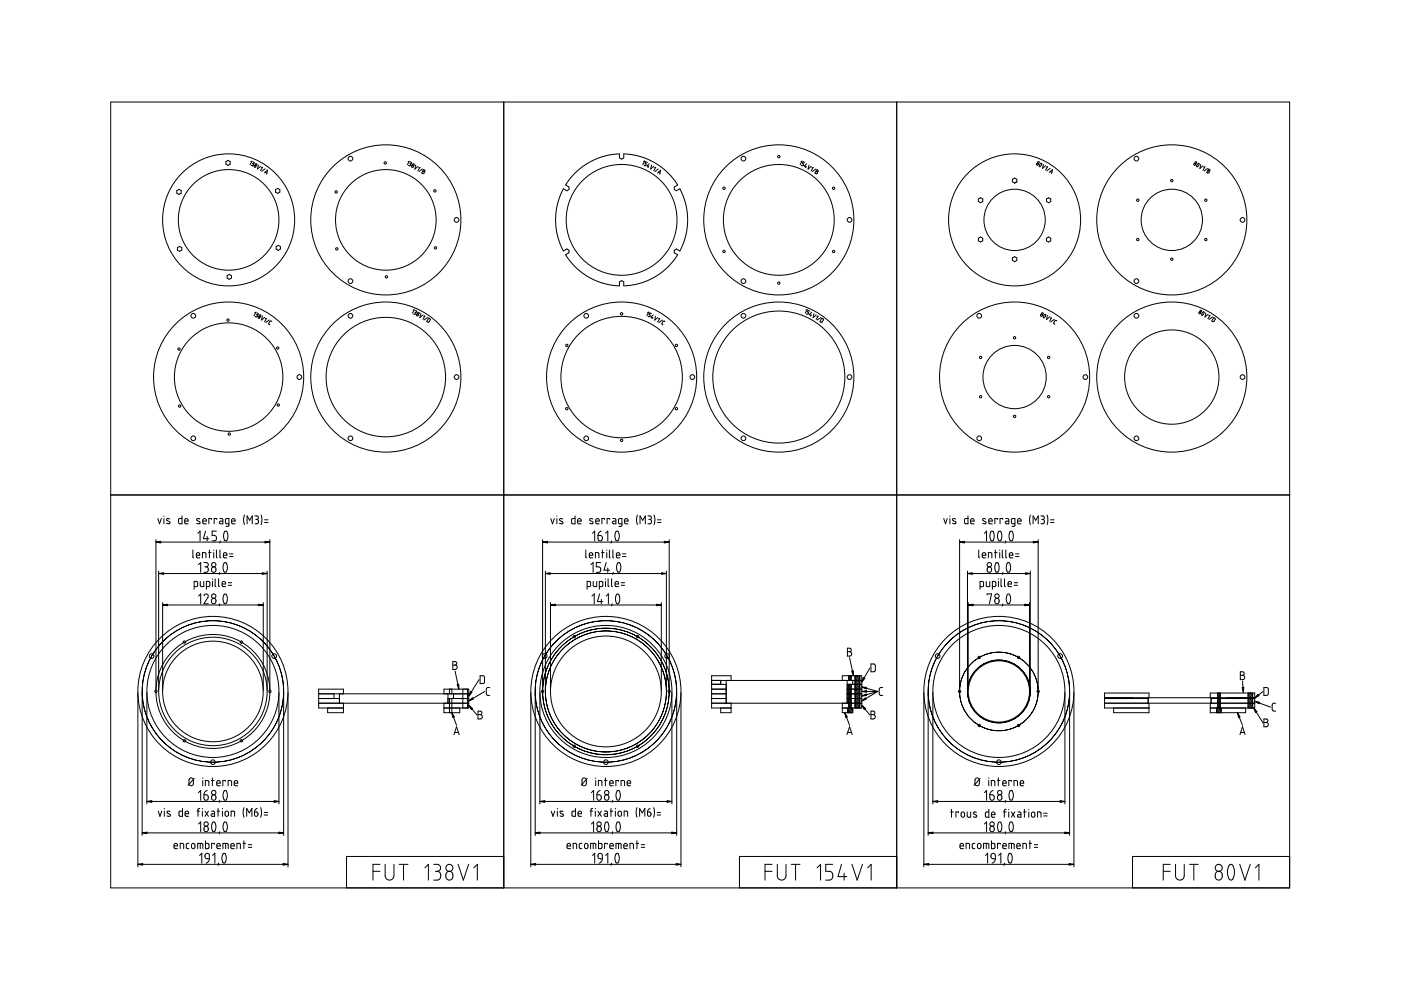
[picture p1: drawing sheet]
<svg xmlns="http://www.w3.org/2000/svg" width="297mm" height="210mm" viewBox="0 0 297 210" stroke-linecap="round" stroke-linejoin="round" font-family="sans-serif">
<g fill="none" stroke="#000" stroke-width=".21">
<path d="M23.5 21.6h249.9v166.7h-249.9zM47.9 34.3l.4-.3 .5 .3v.5l-.5 .3-.4-.3zM53.2 34.2h.2l-.4 .7M53.6 34.7h.1M53.6 34.7v.4l-.4-.1M53.7 34.3l.2 .3-.3 .1M54.8 35l-.2 .8 .7-.6M55.4 35.5h.3l-.5 .7M56 36.7l.7-.6-.2 .8M56.2 35.8l-.7 .5M56.2 36.5l.4 .2M86.5 34.3l.3-.1-.4 .7"/>
<path d="M86.9 34.7l.1 .1M87 34.8l.1 .1-.1 .2h-.4M87 34.3l.3 .3-.3 .2M88.1 35l-.1 .9 .6-.6M88.8 35.6l.2-.1-.4 .7M89.6 35.8l-.7 .6M89.6 36.3l.3 .1M89.8 36l.3 .2v.2h-.2a.23 .23 0 0 1 0 .3 .23 .23 0 0 1-.3 .1l-.2-.1zM106.8 21.6v166.7M122 36.6l2.2-1.7 2.7-1.4 2.4-.7 2-.2v.9l.5 .2 .4-.2v-.9h.5l2.7 .5 2.3 .8 2.1 1.3 2 1.6 1.9 2.4-.7 .4v.6l.4 .2 .7-.4 .7 1.4 .7 2.5 .3 3.2-.3 2.5-.8 2.5-.6 1.1-.7-.4-.4 .3v.5l.7 .4-.8 1.2-1.3 1.4-2.1 1.7-2.8 1.4-2.3 .7-2.2 .2v-.8l-.4-.3-.5 .3v.8h-.4l-3-.5-2.3-.9-2.1-1.3-1.8-1.6-1.8-2.3 .7-.4v-.5l-.4-.3-.8 .4-.6-1.4-.8-2.5-.2-3.1 .3-2.7 .8-2.3 .5-1.2 .8 .4 .4-.2v-.6l-.7-.4zM136.4 34.2l.3-.1-.4 .8M137.3 34.5l-.4-.2-.1 .3 .2 .2v.2l-.2 .1-.3-.1"/>
<path d="M137.5 35.2l-.1 .3M137.6 34.7l-.4 .5 .4 .2M138.1 35l-.1 .9 .6-.6M138.8 35.6l.2-.1-.4 .7M139.4 36.7l.7-.6-.2 .9M139.6 35.8l-.7 .6M139.6 36.5l.3 .2M169.8 34.2h.3l-.4 .7M170.6 34.5l-.3-.2-.2 .3 .2 .4-.1 .2-.3-.2M170.9 35.2l-.2 .3M171 34.7l-.5 .5 .4 .2M171.5 35l-.2 .9 .7-.6"/>
<path d="M172.1 35.6l.3-.1-.4 .7M173 35.8l-.8 .6M173 36.3l.2 .1M173.2 36l.3 .2-.1 .2h-.2a.23 .23 0 0 1 .1 .3 .23 .23 0 0 1-.3 .1l-.2-.1zM190.1 21.6v166.7M214.7 38l.4-.2 .5 .2v.5l-.5 .3-.4-.3zM220.5 34.8a.22 .22 0 0 1 .4-.1 .22 .22 0 0 1-.1 .4 .25 .25 0 0 1-.2 .3 .25 .25 0 0 1-.3-.2 .25 .25 0 0 1 .2-.3zM221.2 34.8l-.2 .9 .7-.6M221.8 35.4l.3-.1-.4 .8M222.5 36.5l.6-.5-.1 .8M222.7 35.7l-.8 .5M222.7 36.4l.3 .2"/>
<path d="M253.8 34.9a.25 .25 0 0 1 .3-.3 .25 .25 0 0 1 .2 .2 .25 .25 0 0 1-.2 .3 .25 .25 0 0 1-.2 .3 .25 .25 0 0 1-.3-.2 .25 .25 0 0 1 .2-.3zM254.6 34.9l-.2 .8 .7-.5M255.2 35.5l.3-.1-.4 .7M256 35.7l-.7 .5M256.1 36.2l.2 .1M256.3 35.8l.3 .3-.3 .2a.23 .23 0 0 1 .1 .3 .23 .23 0 0 1-.3 .1l-.2-.1zM37.5 40.4l.5-.2 .4 .2v.6l-.4 .2-.5-.2zM37.6 52.5l.5-.3 .4 .3v.5l-.4 .3-.5-.3zM48.2 58.4l.4-.2 .5 .2v.6l-.5 .2-.4-.2zM58.4 40.2l.5-.3 .4 .3v.5l-.4 .3-.5-.3zM58.5 52.3l.5-.3 .5 .3v.5l-.5 .3-.5-.3zM207.4 42.2l.5-.3 .5 .3v.5l-.5 .3-.5-.3z"/>
<path d="M207.4 50.5l.5-.3 .5 .3v.6l-.5 .2-.5-.2zM214.7 54.7l.4-.3 .5 .3v.5l-.5 .3-.4-.3zM221.9 50.5l.4-.3 .5 .3v.6l-.5 .2-.4-.2zM221.9 42.2l.4-.3 .5 .3v.5l-.5 .3-.4-.3zM54 66.3l.3-.1-.5 .7M54.4 66.7l.1 .1M54.5 66.8l.1 .2-.2 .2-.3-.1M54.5 66.4l.3 .3-.3 .1M55.6 67l-.1 .9 .6-.6M56.3 67.6l.2-.1-.4 .7M57.1 67.8l-.8 .6M57.6 68.2l-.4-.1-.2 .5 .2 .3"/>
<path d="M87.6 65.7h.2l-.4 .7M88 66.2h.1M88.1 66.2l.1 .2-.2 .2-.3-.1M88.1 65.8l.2 .3-.2 .1M89.2 66.5l-.2 .8 .7-.5M89.8 67.1l.3-.1-.4 .7M90.7 67.3l-.8 .5M90.9 67.4l.3 .4-.2 .4-.2 .1-.3-.1zM137.3 66.3l.2-.1-.4 .7M138.1 66.5l-.3-.2-.2 .4 .2 .3-.1 .2-.3-.1M138.4 67.2l-.2 .3M138.5 66.7l-.5 .5 .4 .2"/>
<path d="M139 67l-.2 .9 .7-.6M139.6 67.6l.3-.1-.5 .8M140.4 67.9l-.7 .5M141 68.2h-.4l-.3 .4 .3 .3M170.9 65.7h.2l-.4 .7M171.7 66l-.3-.2-.2 .3 .2 .2v.2h-.5M172 66.7l-.2 .3M172.1 66.2l-.5 .5 .4 .2M172.6 66.5l-.2 .9 .7-.6M173.2 67.1l.3-.1-.5 .7M174 67.3l-.7 .6M174.2 67.5l.4 .3-.3 .5h-.2l-.3-.1z"/>
<path d="M221.3 66.8h.1a.2 .2 0 0 1 .3-.1 .2 .2 0 0 1 0 .3l-.1 .1a.22 .22 0 0 1-.1 .3 .22 .22 0 0 1-.3-.3zM222.1 66.9l-.2 .9 .6-.6M222.7 67.5l.2-.1-.4 .7M223.5 67.7l-.7 .6M224.1 68.1l-.2-.2-.2 .1-.3 .5 .2 .3M255 66.3a.21 .21 0 0 1 .3-.1 .21 .21 0 0 1-.1 .3l-.1 .2a.21 .21 0 0 1-.3 .1 .21 .21 0 0 1 0-.3zM255.7 66.4l-.2 .8 .6-.6M256.3 66.9h.2l-.4 .7M257.1 67.2l-.8 .5M257.3 67.3l.4 .4-.5 .5-.3-.1zM23.5 104.9h249.9M33.1 114.9h24.1"/>
<path d="M33.1 114.4v31.9M33.5 109.9l.3 1.2 .4-1.2M34.8 109.4v.1M34.8 109.9v1.2M36 110h-.2a.28 .28 0 0 0-.4 0 .28 .28 0 0 0 0 .4l.5 .2a.33 .33 0 0 1 0 .5 .33 .33 0 0 1-.5-.1h-.1M38.6 109.4v1.7l-.6-.1-.1-1 .7-.1M39.2 110.5h.7l-.1-.5-.3-.1-.3 .2v.7l.1 .2 .6 .1M40.9 116.6v1.6l.2 .1M41.6 117.7h.8l-.1-.4a.37 .37 0 0 0-.4-.1 .37 .37 0 0 0-.3 .3l.1 .7 .7 .1M42 113.1l.4-.5v2.1M42.1 119.7l.4-.4v2M42.3 110h-.1a.29 .29 0 0 0-.4 0 .29 .29 0 0 0 0 .4l.5 .2a.31 .31 0 0 1 0 .5 .31 .31 0 0 1-.5-.1h-.1"/>
<path d="M42.9 118.3v-1.1h.7l.1 1.1M43 110.5h.7l-.1-.5a.36 .36 0 0 0-.4 0 .36 .36 0 0 0-.2 .3l.1 .7 .6 .1M43.2 119.3h.7l.3 .3-.1 .4-.4 .2M43.6 112.6l-.5 1.6h1.2M43.9 113.7v1M44.2 117.2h.6M44.4 116.6v1.7M44.8 110.1v-.2h-.5v1.2M45.3 116.6v.1M45.3 117.2v1.1M45.9 116.6v1.5l.2 .2M45.9 112.6h-.9v.9h.6l.3 .4-.1 .6-.3 .2h-.5"/>
<path d="M46 110.1v-.2h-.6v1.2M46.6 109.9h.4l.2 .2v1h-.4a.29 .29 0 0 1-.3-.3 .29 .29 0 0 1 .3-.3h.4M46.6 116.6v1.5l.2 .2M46.7 114.7l-.1 .4M47.4 117.7h.7l-.1-.5-.5 .1-.1 .8 .2 .2h.5M47.5 119.4a.56 .56 0 0 1 .6 .1 .56 .56 0 0 1 .1 .6l-.1 .9a.38 .38 0 0 1-.5 .3 .38 .38 0 0 1-.3-.5v-.7zM47.6 112.7a.52 .52 0 0 1 .6 .1 .52 .52 0 0 1 .1 .6l-.1 1a.4 .4 0 0 1-.6 .2 .4 .4 0 0 1-.1-.5l-.1-.8zM48.5 111.1l-.6-.1-.1-.8 .1-.2 .6-.1v1.5l-.1 .2h-.5M48.7 118h.7M48.7 117.4h.7M49.1 110.5h.7l-.1-.5-.3-.1-.2 .2-.1 .7 .2 .2 .5 .1M51.8 109.2l-.2 .8 .2 1.2"/>
<path d="M52.4 111.1v-1.7l.5 .9 .6-.9v1.7M54.1 109.4h.5l.2 .2-.1 .4-.3 .1M54.2 110.1h.2M54.4 110.1l.3 .2 .1 .5-.3 .2-.4 .1M55.4 109.2l.1 .9-.1 1.1M56.1 110.8h.7M56.1 110.2h.7M57.2 114.4v31.9M115 114.9h26.9M115 114.4v31.9M116.8 109.9l.3 1.2 .4-1.2M118.1 109.4v.1"/>
<path d="M118.1 109.9v1.2M119.3 110h-.2a.26 .26 0 0 0-.4 0 .26 .26 0 0 0 .1 .4l.4 .2a.31 .31 0 0 1 0 .5 .31 .31 0 0 1-.5-.1h-.1M121.9 109.4v1.7l-.6-.1-.1-.2v-.8l.7-.1M122.5 110.5h.7l-.1-.5-.3-.1-.3 .2v.7l.1 .2 .6 .1M124.2 116.6v1.5l.2 .2M124.9 117.7h.8l-.1-.4-.3-.1-.3 .1-.1 .8 .3 .2h.5M125.3 119.7l.5-.4v2M125.6 113.1l.5-.5v2.1M125.7 110h-.2a.28 .28 0 0 0-.4 0 .28 .28 0 0 0 0 .4l.5 .2a.31 .31 0 0 1 0 .5 .31 .31 0 0 1-.5-.1h-.1M126.2 118.3v-1.1l.7 .1 .1 1M126.3 110.5h.7l-.1-.5h-.5l-.1 .8 .2 .2 .5 .1M126.8 113.5l.8 .1 .1 .6-.1 .4-.5 .1-.2-.2z"/>
<path d="M127.4 119.3h-1v.9h.6l.4 .4-.1 .5-.2 .2h-.7M127.5 112.6l-.6 .4-.1 .5M127.5 117.2h.6M127.7 116.6v1.7M128.2 110.1v-.2h-.6v1.2M128.4 113.1l.5-.5v2.1M128.5 119.3l-.4 1.6h1.1M128.7 116.6v.1M128.7 117.2v1.1M129.2 116.6v1.5l.2 .2M129.3 110.1v-.2h-.6v1.2M129.7 114.7l-.1 .4"/>
<path d="M129.9 109.9h.4l.3 .3v.9h-.5a.29 .29 0 0 1-.3-.3 .29 .29 0 0 1 .3-.3h.5M129.9 116.6v1.5l.2 .2M130.6 112.7a.53 .53 0 0 1 .6 .1 .53 .53 0 0 1 .1 .6l-.2 1a.4 .4 0 0 1-.5 .2 .4 .4 0 0 1-.2-.5v-.8zM130.7 117.7h.7l-.1-.4-.3-.1-.3 .1v.7l.2 .3h.5M131 119.4a.61 .61 0 0 1 .6 .8l-.1 .8a.39 .39 0 0 1-.5 .3 .39 .39 0 0 1-.2-.5l-.1-.7zM131.9 111.1l-.7-.1v-1l.7-.1v1.5l-.2 .2h-.5M132 118h.7M132 117.4h.7M132.4 110.5h.8l-.2-.5a.36 .36 0 0 0-.4 0 .36 .36 0 0 0-.2 .3l.1 .7 .7 .1M135.1 109.2l-.1 .9 .1 1.1M135.7 111.1v-1.7l.6 .9 .5-.9v1.7M137.4 109.4h.5l.2 .2v.3l-.3 .2"/>
<path d="M137.6 110.1h.2M137.8 110.1l.3 .3v.5l-.3 .2h-.4M138.7 109.2l.2 .8-.2 1.2M139.4 110.8h.7M139.4 110.2h.7M141.9 114.4v31.9M200.1 109.9l.4 1.2 .3-1.2M201.4 109.4v.1M201.4 109.9v1.2M202.6 110h-.1a.29 .29 0 0 0-.4 0 .29 .29 0 0 0 0 .4l.5 .2a.31 .31 0 0 1-.1 .5 .31 .31 0 0 1-.4-.1h-.1M203.5 114.9h16.6M203.5 114.4v31.9"/>
<path d="M205.2 109.4v1.7l-.6-.1v-1l.6-.1M205.8 110.5h.7l-.1-.5a.37 .37 0 0 0-.6 .3l.1 .7 .6 .1M207.5 116.6v1.5l.2 .2M208.3 117.7h.7l-.1-.4a.37 .37 0 0 0-.4-.1 .37 .37 0 0 0-.2 .3v.7l.7 .1M208.7 113.1l.5-.5v2.1M209 110h-.2a.27 .27 0 0 0-.4 0 .27 .27 0 0 0 .1 .4l.4 .2a.31 .31 0 0 1 0 .5 .31 .31 0 0 1-.5-.1h-.1M209.5 118.3v-1.1h.7l.1 1.1M209.6 110.5h.8l-.2-.5-.2-.1-.3 .2-.1 .7 .2 .2 .6 .1M210.1 112.7a.57 .57 0 0 1 .7 .7l-.1 1a.39 .39 0 0 1-.6 .2 .39 .39 0 0 1-.2-.5v-.8zM210.9 117.2h.5M211 116.6v1.7M211.1 119.4a.58 .58 0 0 1 .6 .2 .58 .58 0 0 1 .1 .6l-.1 .8a.37 .37 0 0 1-.5 .3 .37 .37 0 0 1-.2-.5l-.1-.8z"/>
<path d="M211.5 110.1v-.2h-.6v1.2M211.7 112.7a.56 .56 0 0 1 .6 .2 .56 .56 0 0 1 .1 .6l-.1 .9a.4 .4 0 0 1-.6 .2 .4 .4 0 0 1-.2-.5v-.8zM212 116.6v.1M212 117.2v1.1M212.5 116.6v1.5l.2 .2M212.6 110.1v-.2h-.6v1.2M213.2 109.9h.5l.2 .3v.9h-.5a.29 .29 0 0 1-.3-.3 .29 .29 0 0 1 .3-.3h.5M213.2 114.7l-.1 .4M213.3 116.6v1.5l.1 .2M213.6 119.4a.53 .53 0 0 1 .5 .1 .53 .53 0 0 1 .1 .6l-.1 .9a.38 .38 0 0 1-.5 .3 .38 .38 0 0 1-.2-.5l-.1-.6zM214 117.7h.7v-.4a.38 .38 0 0 0-.5-.1 .38 .38 0 0 0-.2 .3l.1 .7 .6 .1M214.2 112.7a.58 .58 0 0 1 .6 .8l-.1 .9a.37 .37 0 0 1-.5 .2 .37 .37 0 0 1-.2-.4l-.1-.8z"/>
<path d="M215.2 111.1l-.6-.1-.2-.2v-.6l.3-.3h.5v1.5l-.2 .2h-.5M215.3 118h.7M215.3 117.4h.7M215.7 110.5h.8l-.2-.5h-.4l-.2 .8 .2 .2 .6 .1M218.5 109.2l-.2 .7 .2 1.3M219 111.1v-1.7l.6 .9 .5-.9v1.7M220.1 114.4v31.9M220.7 109.4h.5l.2 .2v.3l-.3 .2M220.9 110.1h.2M221.1 110.1l.3 .2v.5l-.2 .2-.5 .1M222 109.2l.2 .7-.2 1.3M222.7 110.8h.8"/>
<path d="M222.7 110.2h.8M33.6 121.6h23M33.6 121.1v25.2M34.5 128.3h21.3M34.5 127.8v18.5M41.2 124.4l.7-.2-.1-.9h-.6v1.6M42.1 126.4l.4-.5v2.1M42.5 123.3v.9l.1 .2h.6v-1.1M43.2 126.3l.4-.4 .5 .2 .1 .4-1 1.5h1M43.5 120.2h.2M43.7 120.2l.4 .3v.6l-.2 .2h-.7M43.8 124.4h.5l.2-.2v-.7l-.2-.2h-.5v1.6"/>
<path d="M45 127l.4-.1 .3 .2 .1 .5-.2 .3-.3 .1-.4-.2zM45 120.3l.4-.1 .3 .2 .1 .5-.2 .4h-.4l-.3-.2v-.5zM45 122.7v.1M45 123.3v1.1M45.6 122.7v1.6l.2 .1M46.4 122.7v1.6l.1 .1M46.6 121.3l-.1 .5M46.6 128l-.1 .5M47.1 123.8h.7v-.4l-.4-.1-.2 .1-.1 .8 .2 .2h.5M47.5 126a.59 .59 0 0 1 .7 .8l-.1 .9a.38 .38 0 0 1-.5 .3 .38 .38 0 0 1-.3-.6v-.6zM48.4 124.1h.7M48.4 123.5h.7"/>
<path d="M55.8 127.8v18.5M56.6 121.1v25.2M115.6 121.6h25.7M115.6 121.1v25.2M116.7 128.3h23.5M116.7 127.8v18.5M124.5 124.4l.7-.2-.1-.9h-.6v1.6M125.5 126.4l.5-.5v2.1M125.8 123.3v.8l.2 .3h.5v-1.1M127.1 124.4l.7-.2v-.7l-.1-.2h-.6v1.6M127.1 125.9l-.4 1.7h1.1M127.5 127.1v.9"/>
<path d="M128.4 122.7v.1M128.4 123.3v1.1M128.5 126.4l.5-.5v2.1M128.9 120.4v.9M128.9 122.7v1.5l.2 .2M129.7 122.7v1.5l.2 .2M129.8 128l-.1 .5M130 121.3l-.1 .5M130.4 123.8h.7l-.1-.4-.3-.1-.2 .1-.1 .7 .2 .3h.5M130.7 126a.59 .59 0 0 1 .7 .8l-.1 .9a.39 .39 0 0 1-.5 .3 .39 .39 0 0 1-.3-.6v-.7zM131.7 124.1h.7M131.7 123.5h.7"/>
<path d="M140.2 127.8v18.5M141.3 121.1v25.2M179.7 137.4l.6 .1a.36 .36 0 0 1 .2 .4 .36 .36 0 0 1-.4 .3l.5 .3-.1 .4-.3 .2h-.5zM179.7 138.2h.4M180.1 139.4l.9 3.9M205.1 121.6h13.3M205.1 121.1v25.2M205.3 128.3h13M205.3 127.8v18.5M207.8 124.4l.7-.2v-.7l-.1-.2h-.6v1.6M209.1 123.3v.9l.2 .2h.5v-1.1M209.3 126.2v-.3h.9l-.4 2.1"/>
<path d="M209.4 120.4l.3-.2 .4 .1 .1 .6-.2 .4h-.3l-.3-.2zM210.4 124.4l.7-.2-.1-.9h-.6v1.6M211 127l.3-.1 .4 .1 .1 .7-.1 .2-.4 .1-.3-.1-.1-.3zM211.7 122.7v.1M211.7 123.3v1.1M212.2 122.7v1.5l.2 .2M212.6 121.3l-.1 .5M212.6 128l-.1 .5M213 122.7v1.5l.2 .2M213.6 126a.58 .58 0 0 1 .7 .8l-.2 .9a.38 .38 0 0 1-.4 .3 .38 .38 0 0 1-.3-.5l-.1-.6zM213.7 123.8h.8l-.2-.5a.37 .37 0 0 0-.6 .3l.1 .7 .7 .1M215 124.1h.8"/>
<path d="M215 123.5h.8M218.3 127.8v18.5M218.4 121.1v25.2M29.2 146.9v36.9M30.1 146.9v30.2M31.1 146.9v23.6M59.1 146.9v23.6M60.1 146.9v30.2M61.1 146.9v36.9M67.6 149.1h31.8M67.6 148.1h4.4M67.6 147.1h31.8"/>
<path d="M70.8 147.1v1M72 147.1v2M72.8 147.1v-1h-5.2v4h5.2M72.8 149.1v2h-3.3v-1M94.1 147.1v-1h5.3v4h-5.3M94.1 149.1v2h3.4v-1M95 148.1h4.4M95 147.1v2M95.3 146.1v1M95.3 148.1v3M95.8 148.1v3l1 2.7M95.8 146.1v1"/>
<path d="M96 140.3h.6l.2 .2v.3l-.3 .2 .4 .4-.2 .5h-.7zM96 141h.5M96.1 147.1v1M96.2 155.8l.6-1.7 .6 1.7M96.4 155.3h.8M96.5 142.3l.8 3.8M98.1 146.1v4M99.1 146.1v4M99.4 149.5l1.7 2.1M101.3 150.8h.6a.37 .37 0 0 1 .3 .4 .37 .37 0 0 1-.4 .3l.3 .1 .1 .5-.2 .3h-.7zM101.3 151.5h.5M101.6 144.1l-2.2 3.5"/>
<path d="M101.8 143.3h.7l.2 .3v1l-.2 .3h-.7zM102.8 146.6l-3.4 2M103.8 145.8h-.4l-.3 .3v1.2l.7 .1M112.5 146.9v36.9M113.5 146.9v30.2M114.5 146.9v23.6M142.5 146.9v23.6M143.5 146.9v30.2M144.4 146.9v36.9M150.9 149.1h31.8M150.9 148.1h3.1M150.9 144.3h31.8"/>
<path d="M150.9 145.1h3.1M150.9 146.1h3.1M150.9 147.1h3.1M152.8 144.3v.8M154 144.3v4.8M155 144.3v-1h-4.1v6.8h4.1M155 149.1v2h-2.2v-1M178.6 144.3v-1h4.1v6.8h-4.1M178.6 149.1v2h2.2v-1M179.1 151.1l1 2.7M179.6 155.8l.5-1.7 .6 1.7M179.6 148.1h3.1"/>
<path d="M179.6 144.3v4.8M179.6 145.1h3.1M179.6 146.1h3.1M179.6 147.1h3.1M179.7 155.3h.8M179.7 150.2l.9 .9M179.7 150.6l.6 .5M179.7 150.9l.3 .2M179.7 150.1v1M180 145.8l.4 .5M180 146.1l.4 .5M180 147.1l.4 .5"/>
<path d="M180 147.4l.4 .5M180 144.1l.1 .2M180 143.4l.4 .5M180 149.8l.8 .8M180 145.4l.4 .5M180 146.4l.4 .5M180 146.8l.4 .5M180 147.8l.4 .5M180 148.1l.4 .5M180 148.4l.4 .5M180 148.8l.4 .5M180 149.1l.4 .5"/>
<path d="M180 149.4l.4 .5M180 143.3v1M180.1 143.3l.3 .3M180.3 145.1l.1 .2M180.4 143.3h.1M180.4 143.3v1l-.4-.5M180.4 145.6l-.4-.5v5l.8 .8M180.4 145.1v5M180.6 150.1l.2 .2M180.8 144.3v.8M181.3 146.1l1 1M181.3 146.4l1 1"/>
<path d="M181.3 146.8l1 1M181.3 147.1l1 1M181.3 147.4l1 1M181.3 147.8l1 1M181.3 148.1l1 1M181.3 148.4l1 1M181.3 148.8l1 1M181.3 149.4l.6 .7M181.3 149.8l.3 .3M181.3 145.8l1 1M181.3 145.4l1 1M181.3 145.1l1 1"/>
<path d="M181.3 144.8l1 1M181.3 144.4l1 1M181.3 144.1l1 1M181.3 143.8l1 1M181.3 143.4l1 1M181.3 143.3v6.8M181.5 143.3l.8 .8M181.8 143.3l.5 .5M182.1 143.3l.2 .1M182.3 143.3v6.8l-1-1M182.7 149.5l1.7 2.1M182.7 146.6h3.4"/>
<path d="M182.7 145.6l3.4 1M184.4 141.6l-1.7 3M184.7 150.8h.6l.2 .2-.1 .3-.3 .2 .3 .1 .2 .3-.3 .5h-.6zM184.7 140.8h.6l.3 .2v1.1l-.2 .3h-.7zM184.7 151.5h.4M186.1 146.6l-3.4 2M186.1 146.6l-3.4 1M187.2 145.8h-.5l-.3 .3 .1 1.2 .7 .1M195.9 146.9v36.9M196.8 146.9v30.2M197.8 146.9v23.6M225.8 146.9v23.6"/>
<path d="M226.8 146.9v30.2M227.7 146.9v36.9M234.2 149.1h31.8M234.2 148.1h9.2M234.2 147.9h31.8M240.1 147.9v.2M243.4 147.9v1.2M243.6 147.9v-1h-9.4v3.2h9.4M243.6 149.1v2h-7.5v-1M256.6 147.9v-1h9.4v3.2h-9.4M256.6 149.1v2h7.5v-1M256.8 148.1h9.2"/>
<path d="M256.8 147.9v1.2M258 150.5l.6 .6M258 150.8l.3 .3M258.2 149.7l.7 .7M258.2 150l.7 .7M258.2 147l.5 .5M258.2 147.4l.5 .4M258.2 147.7l.2 .2M258.2 148.4l.5 .4M258.2 148.7l.5 .5M258.2 149l.5 .5M258.2 149.4l.5 .5"/>
<path d="M258.2 146.9v1M258.2 148.1v2M258.3 148.1l.4 .4M258.4 146.9l.3 .3M258.6 148.1l.1 .1M258.7 146.9v1M258.7 148.1v2M258.9 151.1l-.9-1v1M258.9 150.1v1M260.1 147.9v.2M262.4 151.1l1 2.7M262.9 155.8l.5-1.7 .6 1.7"/>
<path d="M263 142.4l.5 .1 .3 .2-.1 .3-.3 .2 .3 .1 .2 .3-.3 .5h-.6zM263 143.2h.4M263 155.3h.8M263.4 144.4l.2 2.4M264.6 147.1l1 1M264.6 147.4l1 1M264.6 147.8l1 1M264.6 148.1l1 1M264.6 148.4l1 1M264.6 148.8l1 1M264.6 149.4l.7 .7M264.6 149.8l.3 .3"/>
<path d="M264.6 146.9v3.2M264.8 146.9l.8 .9M265.1 146.9l.5 .5M265.4 146.9l.2 .2M265.6 146.9v3.2l-1-1M265.8 150.1l2 3.2M266 148.7l3.4 1.2M267.8 146.6l-1.8 1.4M268 152.4h.5l.3 .2-.1 .4-.3 .2 .4 .1 .1 .4-.3 .4h-.6zM268 145.8h.7l.2 .2v1.2l-.3 .2h-.6zM268 153.2h.4M270.5 149.1h-.5l-.3 .3 .1 1.2 .7 .2"/>
<path d="M30.1 176.6h30M31.1 169.9h28M33.5 172l.4 1.1 .4-1.1M34.8 171.4v.1M34.8 172v1.1M36 172.1l-.1-.1a.26 .26 0 0 0-.4 0 .26 .26 0 0 0 0 .4l.5 .2a.32 .32 0 0 1 0 .5 .32 .32 0 0 1-.5-.1h-.1M36.9 179.4h.7l-.1-.5-.3-.1-.2 .2-.1 .7 .2 .2h.5M38.2 179.9v-1.1l.7 .1v1M38.7 171.4v1.7l-.6-.1-.1-.1v-.8l.7-.1M39.2 172.5h.8l-.2-.5-.5 .1-.1 .8 .3 .2h.5M40 178.8h-.3l-.2 .2v.8l.5 .1M40.3 165h.4l.3 .2v1l-.3 .4h-.4l-.2-.3v-1z"/>
<path d="M40.7 179l.3-.2 .3 .2v.7l-.1 .2h-.3l-.2-.1zM41.2 165l-1.3 1.5M41.8 172h.5M41.9 179.9v-1.1l1.1 .1v1M42.1 174.7l.4-.4v2M42.1 168.1l.4-.5v2.1M42.3 171.4l-.3 .2v1.5M42.5 178.8v1.1M42.9 171.4v.1M42.9 172v1.1M43 164.9v.1M43 165.5v1.1"/>
<path d="M43.2 168.5h.6l.3 .2 .1 .6-.2 .3-.4 .1-.3-.2zM43.3 175.4l.4-.2 .4 .2 .1 .6-.2 .2-.4 .1-.3-.1zM43.5 172l.7 1.1M43.5 166.6v-1.1l.7 .1 .1 1M43.6 178.3v1.6h.6l.1-.9-.2-.2h-.5M43.9 167.6l-.5 .3-.2 .6M44.2 172l-.7 1.1M44.8 172h.5l.2 .2v.9h-.5a.28 .28 0 0 1-.3-.3 .28 .28 0 0 1 .3-.3h.5M44.8 165.5h.6M45 168.7l.3-.2 .4 .2 .1 .6-.2 .3-.4 .1-.3-.2zM45 164.9v1.7M45.1 174.4a.56 .56 0 0 1 .6 .1 .56 .56 0 0 1 .1 .6l-.2 .9a.38 .38 0 0 1-.5 .3 .38 .38 0 0 1-.2-.5v-.7z"/>
<path d="M45.4 179v-.2h-.5v1.1M46 166.1h.7l-.1-.5-.3-.1-.3 .2v.7l.2 .2h.5M46 179.4h.7l-.2-.5a.36 .36 0 0 0-.3 0 .36 .36 0 0 0-.2 .3l.1 .7h.6M46 172h.6M46.2 171.4v1.7M46.6 176.3l-.1 .5M46.6 169.7l-.1 .4M47.2 171.4v.1M47.2 172v1.1M47.3 179.9v-1.1l1 .1 .1 1M47.5 174.4a.56 .56 0 0 1 .6 .1 .56 .56 0 0 1 .1 .6l-.1 .9a.38 .38 0 0 1-.5 .3 .38 .38 0 0 1-.3-.5v-.7zM47.5 167.7a.56 .56 0 0 1 .6 .2 .56 .56 0 0 1 .1 .5l-.2 1a.4 .4 0 0 1-.5 .2 .4 .4 0 0 1-.2-.5v-.7z"/>
<path d="M47.8 172.1l.4-.1 .2 .2 .1 .6-.2 .2h-.5zM47.8 165.7v-.2h-.6v1.1M47.8 178.8v1.1M48.4 166.6v-1.1l.6 .1 .1 1M48.9 179.4h.8l-.2-.5a.36 .36 0 0 0-.4 0 .36 .36 0 0 0-.2 .3l.1 .7h.7M49 173.1v-1.1l.7 .1v1M49.7 166.1h.7l-.1-.5-.3-.1-.3 .2v.7l.2 .2h.5M50.2 179.9v-1.1l.7 .1 .1 1M51.5 178.8h.6M51.7 178.3v1.6M51.7 171.2l-.1 .7 .1 1.4M52.3 173.1v-1.7l.6 .9 .5-.9v1.7"/>
<path d="M52.6 179.7h.8M52.6 179.1h.8M54 172.1l.7 .2v.5l-.2 .2h-.5zM54.5 171.4l-.4 .3-.1 .4M55.3 171.2l.1 .8-.1 1.3M56 172.8h.7M56 172.3h.7M113.5 176.6h30M114.5 169.9h28M116.9 172l.3 1.1 .4-1.1M118.2 171.4v.1M118.2 172v1.1"/>
<path d="M119.4 172.1l-.2-.1a.27 .27 0 0 0-.4 0 .27 .27 0 0 0 .1 .4l.4 .2a.34 .34 0 0 1-.1 .5 .34 .34 0 0 1-.4-.1h-.1M120.2 179.4h.8l-.1-.5-.4-.1-.2 .2-.1 .7 .2 .2h.6M121.5 179.9v-1.1l.7 .1 .1 1M122 171.4v1.7l-.6-.1-.1-.9 .7-.1M122.6 172.5h.7l-.2-.5-.4 .1-.1 .7 .2 .3h.5M123.4 178.8h-.4l-.2 .3 .1 .8h.5M123.5 165.1l.4-.2 .4 .4v.9l-.3 .4-.4-.1-.2-.2zM124 179l.3-.2 .3 .2 .1 .7a.37 .37 0 0 1-.5 .2 .37 .37 0 0 1-.3-.3zM124.5 165l-1.3 1.5M125.1 172h.6M125.2 179.9v-1.1l1.1 .1v1M125.4 174.7l.5-.4v2"/>
<path d="M125.4 168.1l.5-.5v2.1M125.7 171.4l-.4 .3v1.4M125.8 178.8v1.1M126.2 171.4v.1M126.2 172v1.1M126.3 164.9v.1M126.3 165.5v1.1M126.6 168.5l.7 .1 .2 .6-.2 .4-.4 .1-.2-.2zM126.6 175.4l.4-.2 .3 .1 .2 .6-.2 .4h-.4l-.2-.1zM126.8 172l.7 1.1M126.9 166.6v-1.1l.6 .1 .1 1M126.9 178.3v1.6h.5l.2-.2v-.7l-.2-.2h-.5"/>
<path d="M127.3 167.6l-.6 .4-.1 .5M127.5 172l-.7 1.1M128.2 172h.4l.2 .2v.9h-.4a.28 .28 0 0 1-.3-.3 .28 .28 0 0 1 .3-.3h.4M128.2 165.5h.5M128.3 168.7l.4-.2 .3 .2 .1 .6-.2 .3-.4 .1-.2-.2-.1-.3zM128.4 164.9v1.7M128.4 174.4a.54 .54 0 0 1 .6 .1 .54 .54 0 0 1 .1 .6l-.2 .9a.38 .38 0 0 1-.4 .3 .38 .38 0 0 1-.3-.5v-.8zM128.7 179v-.2h-.5v1.1M129.3 166.1h.7l-.1-.5a.37 .37 0 0 0-.4-.1 .37 .37 0 0 0-.2 .4l.1 .6 .6 .1M129.3 179.4h.7l-.1-.5-.3-.1-.2 .2-.1 .7 .2 .2h.5M129.4 172h.5M129.5 171.4v1.7"/>
<path d="M129.9 176.3l-.1 .5M129.9 169.7l-.1 .4M130.5 171.4v.1M130.5 172v1.1M130.6 179.9v-1.1l1 .1 .1 1M130.8 174.4a.53 .53 0 0 1 .6 .1 .53 .53 0 0 1 .1 .6l-.1 .9a.38 .38 0 0 1-.5 .3 .38 .38 0 0 1-.2-.5l-.1-.6zM130.8 167.7a.53 .53 0 0 1 .6 .1 .53 .53 0 0 1 .1 .6l-.1 1a.38 .38 0 0 1-.5 .2 .38 .38 0 0 1-.2-.5l-.1-.6zM131.1 172.1l.4-.1 .2 .2 .1 .6-.3 .3h-.2l-.3-.3zM131.1 165.7v-.2h-.5v1.1M131.1 178.8v1.1M131.7 166.6v-1.1l.7 .1v1M132.2 179.4h.8l-.1-.5-.3-.1-.3 .2-.1 .7 .2 .2h.6"/>
<path d="M132.3 173.1v-1.1h.7l.1 1.1M133 166.1h.7l-.1-.5a.37 .37 0 0 0-.4-.1 .37 .37 0 0 0-.2 .4l.1 .6 .6 .1M133.6 179.9v-1.1l.6 .1 .1 1M134.9 178.8h.5M135 178.3v1.6M135.1 171.2l-.2 .8 .2 1.3M135.6 173.1v-1.7l.6 .9 .5-.9v1.7M136 179.7h.7M136 179.1h.7M137.3 172.1l.7 .2-.1 .7-.3 .1-.3-.2zM137.8 171.4l-.4 .4-.1 .3M138.6 171.2l.2 .9-.2 1.2"/>
<path d="M139.3 172.8h.8M139.3 172.3h.8M196.8 176.6h30M197.8 169.9h28M201.5 172.1h.6M201.7 171.6v1.7M203.2 172.3v-.2h-.5v1.2M203.5 179.4h.8l-.2-.5a.37 .37 0 0 0-.6 .3l.1 .7h.7M204 172.2h.3l.2 .2v.6l-.2 .2h-.3l-.2-.2v-.5zM204.8 179.9v-1.1l.7 .1 .1 1M205.1 172.1v.9l.2 .3h.5v-1.2M206.7 178.8l-.6 .2v.7l.6 .2"/>
<path d="M206.8 165.1l.4-.2 .4 .4v.9l-.3 .4h-.3l-.3-.3zM207 172.3l-.1-.1a.27 .27 0 0 0-.4 0 .27 .27 0 0 0 0 .4l.5 .2a.31 .31 0 0 1-.1 .5 .31 .31 0 0 1-.4-.1h-.1M207.3 179l.3-.2 .3 .2 .1 .6-.2 .3h-.2l-.3-.1zM207.8 165l-1.3 1.5M208.5 179.9v-1.1l1 .1 .2 1M208.7 174.7l.5-.4v2M208.7 168.1l.5-.5v2.1M209.1 178.8v1.1M209.6 164.9v.1M209.6 165.5v1.1M209.7 171.6v1.7h-.6l-.2-.2v-.7l.2-.3h.6M209.9 168.5h.6l.2 .2 .1 .6-.2 .3-.4 .1-.3-.2z"/>
<path d="M210 175.3l.4-.1 .4 .3v.5l-.3 .3-.6-.2v-.5zM210.2 166.6v-1.1l.7 .1v1M210.2 178.3v1.6h.6l.1-.2v-.8l-.7-.1M210.2 172.7h.7l-.1-.4-.2-.2-.4 .2v.7l.2 .3h.5M210.6 167.6l-.5 .3-.2 .6M211.5 165.5h.5M211.6 168.7l.3-.2 .4 .1 .1 .6-.1 .4-.4 .1-.3-.2zM211.7 164.9v1.7M211.7 174.4a.56 .56 0 0 1 .6 .1 .56 .56 0 0 1 .1 .6l-.1 .9a.39 .39 0 0 1-.5 .3 .39 .39 0 0 1-.3-.5v-.9zM212.1 179v-.2h-.6v1.1M212.6 166.1h.7l-.1-.5h-.5l-.1 .8 .2 .2h.5M212.6 179.4h.8l-.1-.5-.4-.1-.2 .2-.1 .7 .2 .2h.6"/>
<path d="M212.7 172.1h.6M213.2 176.3l-.1 .5M213.2 169.7l-.1 .4M213.3 171.6l-.4 .2v1.5M213.9 171.6v.1M213.9 172.1v1.2M213.9 179.9v-1.1l1 .1 .1 1M214.2 174.3a.58 .58 0 0 1 .6 .8l-.1 .9a.39 .39 0 0 1-.5 .3 .39 .39 0 0 1-.2-.5l-.1-.8zM214.2 167.7a.58 .58 0 0 1 .6 .7l-.1 1a.37 .37 0 0 1-.5 .2 .37 .37 0 0 1-.2-.5l-.1-.7zM214.4 172.1l.8 1.2M214.4 165.7v-.2h-.5v1.1M214.5 178.8v1.1"/>
<path d="M215 166.6v-1.1l.7 .1v1M215.2 172.1l-.8 1.2M215.6 179.4h.7l-.1-.5-.3-.1-.3 .2v.7l.2 .2h.5M215.8 172.1l.5 .1 .2 .2v.9h-.5a.28 .28 0 0 1-.3-.3 .28 .28 0 0 1 .3-.3h.5M216.3 166.1h.7l-.1-.5h-.5l-.1 .8 .2 .2h.5M216.9 179.9v-1.1l.7 .1v1M217 172.1h.6M217.2 171.6v1.7M218.1 171.6v.1M218.1 172.1v1.2M218.2 178.8h.5M218.4 178.3v1.6"/>
<path d="M218.8 172.3l.3-.2 .3 .2v.7l-.2 .2h-.3l-.2-.2zM219.3 179.7h.7M219.3 179.1h.7M220 173.3v-1.2l.6 .1 .1 1.1M221.3 173h.7M221.3 172.4h.7M29.2 183.3h31.9M42.3 181.4l.5-.5v2.1M43.6 181.1l.3-.2 .4 .2 .1 1-.8-.2-.1-.5zM44.4 182.1l-.1 .5-.6 .4M45.1 181.4l.5-.5v2.1M46.4 183l-.2 .5"/>
<path d="M47.3 181a.59 .59 0 0 1 .7 .8l-.2 .9a.38 .38 0 0 1-.5 .3 .38 .38 0 0 1-.2-.6v-.6zM79.1 184.7h1.5M80.6 183.3h-1.5v3.3M81.7 183.3v2.7l.3 .4 .5 .2 .6-.1 .4-.6v-2.6M84.6 183.3h1.9M85.6 183.3v3.3M90.1 184l.7-.7v3.3M91.9 183.3h.9l.5 .3 .1 .4-.1 .4-.6 .3M92.3 184.7h.4M92.7 184.7l.4 .2 .3 .3-.1 1-.4 .4h-1M94.7 185l.6-.3 .6 .4 .1 .9-.3 .5-.5 .1-.5-.3-.2-.4zM97.1 183.3l1.1 3.3 1.2-3.3"/>
<path d="M100.5 184l.7-.7v3.3M106.8 181.6h-33.3v6.7M112.5 183.3h31.9M125.6 181.4l.5-.5v2.1M126.9 181.1l.4-.2 .3 .1 .1 1.1-.8-.2zM127.7 182.1l-.2 .6-.5 .3M128.4 181.4l.5-.5v2.1M129.7 183l-.1 .5M130.6 181a.58 .58 0 0 1 .7 .8l-.1 .8a.38 .38 0 0 1-.5 .4 .38 .38 0 0 1-.3-.5v-.7zM162.2 184.7h1.5M163.7 183.3h-1.5v3.3M164.8 183.3v2.6l.4 .5 .5 .2 .5-.1 .4-.5v-2.7"/>
<path d="M167.8 183.3h1.8M168.7 183.3v3.3M173.2 184l.8-.7v3.3M176.6 183.3h-1.5v1.4l1 .1 .5 .6v.6l-.2 .4-.4 .2h-.9M178.4 183.3l-.7 2.6h1.8M179 185.1v1.5M180.6 183.3l1.1 3.3 1.2-3.3M184 184l.7-.7v3.3M190.1 181.6h-33.3v6.7M195.9 183.3h31.8M209 181.4l.4-.5v2.1M210.2 181.1l.4-.2 .3 .2 .1 1h-.5l-.3-.2z"/>
<path d="M211 182.1l-.2 .6-.5 .3M211.7 181.4l.5-.5v2.1M213 183l-.1 .5M213.9 181a.61 .61 0 0 1 .7 .9l-.1 .7a.37 .37 0 0 1-.5 .4 .37 .37 0 0 1-.2-.5l-.1-.8zM246.6 184.7h1.5M248.1 183.3h-1.5v3.3M249.2 183.3l.1 2.6 .3 .5 .5 .2 .5-.1 .5-.6v-2.6M252.2 183.3h1.8M253.1 183.3v3.3M257.9 184.9l.7-.1 .5 .4v.8l-.3 .5-.6 .1-.4-.3-.1-.9zM260.6 183.4l.3-.1 .4 .1 .4 1.1-.1 1.3-.2 .6-.4 .2-.4-.2-.3-1.1v-1zM262.8 183.3l1.1 3.3 1.2-3.3"/>
<path d="M266.2 184l.7-.7v3.3M273.4 181.6h-33.3v6.7"/>
<circle cx="54.1" cy="35.2" r=".21"/>
<circle cx="54.3" cy="34.9" r=".19"/>
<circle cx="74.3" cy="33.6" r=".5"/>
<circle cx="81.7" cy="34.5" r=".25"/>
<circle cx="87.4" cy="35.3" r=".22"/>
<circle cx="87.7" cy="34.9" r=".19"/>
<circle cx="153.5" cy="39.9" r=".25"/>
<circle cx="157.6" cy="33.6" r=".5"/>
<circle cx="165.1" cy="33.2" r=".25"/>
<circle cx="176.7" cy="39.9" r=".25"/>
<circle cx="219.9" cy="34.8" r=".22"/>
<circle cx="220.2" cy="34.5" r=".18"/>
<circle cx="240.9" cy="33.6" r=".5"/>
<circle cx="248.4" cy="38.3" r=".25"/>
<circle cx="253.3" cy="34.8" r=".22"/>
<circle cx="253.5" cy="34.5" r=".18"/>
<circle cx="48.5" cy="46.6" r="14"/>
<circle cx="48.5" cy="46.6" r="10.7"/>
<circle cx="71.3" cy="40.7" r=".25"/>
<circle cx="71.4" cy="52.8" r=".25"/>
<circle cx="74.3" cy="59.6" r=".5"/>
<circle cx="81.8" cy="46.6" r="15.9"/>
<circle cx="81.8" cy="46.6" r="10.7"/>
<circle cx="81.9" cy="58.7" r=".25"/>
<circle cx="92.2" cy="40.5" r=".25"/>
<circle cx="92.3" cy="52.6" r=".25"/>
<circle cx="96.8" cy="46.6" r=".5"/>
<circle cx="131.8" cy="46.6" r="11.7"/>
<circle cx="153.5" cy="53.3" r=".25"/>
<circle cx="157.6" cy="59.6" r=".5"/>
<circle cx="165.1" cy="46.6" r="15.9"/>
<circle cx="165.1" cy="46.6" r="11.7"/>
<circle cx="176.7" cy="53.3" r=".25"/>
<circle cx="180.1" cy="46.6" r=".5"/>
<circle cx="215.1" cy="46.6" r="14"/>
<circle cx="215.1" cy="46.6" r="6.5"/>
<circle cx="240.9" cy="59.6" r=".5"/>
<circle cx="241.2" cy="42.5" r=".25"/>
<circle cx="241.2" cy="50.8" r=".25"/>
<circle cx="248.4" cy="46.6" r="15.9"/>
<circle cx="248.4" cy="46.6" r="6.5"/>
<circle cx="248.4" cy="55" r=".25"/>
<circle cx="255.7" cy="42.5" r=".25"/>
<circle cx="255.7" cy="50.8" r=".25"/>
<circle cx="263.4" cy="46.6" r=".5"/>
<circle cx="37.9" cy="74" r=".25"/>
<circle cx="41" cy="67" r=".5"/>
<circle cx="48.3" cy="67.9" r=".25"/>
<circle cx="48.5" cy="79.9" r="15.9"/>
<circle cx="48.5" cy="79.9" r="11.5"/>
<circle cx="54.9" cy="67.3" r=".21"/>
<circle cx="55.1" cy="66.9" r=".19"/>
<circle cx="58.9" cy="73.8" r=".25"/>
<circle cx="63.5" cy="79.9" r=".5"/>
<circle cx="74.3" cy="67" r=".5"/>
<circle cx="81.8" cy="79.9" r="15.9"/>
<circle cx="81.8" cy="79.9" r="12.7"/>
<circle cx="88.5" cy="66.8" r=".21"/>
<circle cx="88.7" cy="66.4" r=".19"/>
<circle cx="96.8" cy="79.9" r=".5"/>
<circle cx="120.2" cy="73.2" r=".25"/>
<circle cx="124.3" cy="67" r=".5"/>
<circle cx="131.8" cy="79.9" r="15.9"/>
<circle cx="131.8" cy="79.9" r="12.9"/>
<circle cx="131.8" cy="66.5" r=".25"/>
<circle cx="143.4" cy="73.2" r=".25"/>
<circle cx="146.8" cy="79.9" r=".5"/>
<circle cx="157.6" cy="67" r=".5"/>
<circle cx="165.1" cy="79.9" r="15.9"/>
<circle cx="165.1" cy="79.9" r="14"/>
<circle cx="165.1" cy="60" r=".25"/>
<circle cx="180.1" cy="79.9" r=".5"/>
<circle cx="207.6" cy="67" r=".5"/>
<circle cx="207.9" cy="75.8" r=".25"/>
<circle cx="215.1" cy="79.9" r="15.9"/>
<circle cx="215.1" cy="79.9" r="6.7"/>
<circle cx="215.1" cy="71.6" r=".25"/>
<circle cx="220.8" cy="66.8" r=".21"/>
<circle cx="221" cy="66.5" r=".19"/>
<circle cx="222.3" cy="75.8" r=".25"/>
<circle cx="230.1" cy="79.9" r=".5"/>
<circle cx="240.9" cy="67" r=".5"/>
<circle cx="248.4" cy="79.9" r="15.9"/>
<circle cx="248.4" cy="79.9" r="10"/>
<circle cx="254.4" cy="66.3" r=".21"/>
<circle cx="254.6" cy="66" r=".19"/>
<circle cx="263.4" cy="79.9" r=".5"/>
<circle cx="38.1" cy="86.1" r=".25"/>
<circle cx="41" cy="92.9" r=".5"/>
<circle cx="48.6" cy="92" r=".25"/>
<circle cx="59" cy="85.9" r=".25"/>
<circle cx="74.3" cy="92.9" r=".5"/>
<circle cx="120.2" cy="86.7" r=".25"/>
<circle cx="124.3" cy="92.9" r=".5"/>
<circle cx="131.8" cy="93.4" r=".25"/>
<circle cx="143.4" cy="86.7" r=".25"/>
<circle cx="157.6" cy="92.9" r=".5"/>
<circle cx="207.6" cy="92.9" r=".5"/>
<circle cx="207.9" cy="84.1" r=".25"/>
<circle cx="215.1" cy="88.3" r=".25"/>
<circle cx="222.3" cy="84.1" r=".25"/>
<circle cx="240.9" cy="92.9" r=".5"/>
<circle cx="45.3" cy="119.7" r=".47"/>
<circle cx="209.8" cy="119.7" r=".47"/>
<circle cx="32.2" cy="139.1" r=".5"/>
<circle cx="39.1" cy="136.1" r=".25"/>
<circle cx="45.3" cy="126.4" r=".47"/>
<circle cx="51.2" cy="136.1" r=".25"/>
<circle cx="58.1" cy="139.1" r=".5"/>
<circle cx="115.5" cy="139.1" r=".5"/>
<circle cx="121.8" cy="135" r=".25"/>
<circle cx="135.2" cy="135" r=".25"/>
<circle cx="141.5" cy="139.1" r=".5"/>
<circle cx="198.8" cy="139.1" r=".5"/>
<circle cx="207.6" cy="139.4" r=".25"/>
<circle cx="211.4" cy="126.4" r=".46"/>
<circle cx="215.9" cy="139.4" r=".25"/>
<circle cx="224.8" cy="139.1" r=".5"/>
<circle cx="33.1" cy="146.6" r=".25"/>
<circle cx="39.1" cy="157.1" r=".25"/>
<circle cx="45.1" cy="146.6" r="15.9"/>
<circle cx="45.1" cy="146.6" r="14"/>
<circle cx="45.1" cy="146.6" r="15"/>
<circle cx="45.1" cy="146.6" r="12.1"/>
<circle cx="45.1" cy="146.6" r="11.5"/>
<circle cx="45.1" cy="146.6" r="10.7"/>
<circle cx="51.2" cy="157.1" r=".25"/>
<circle cx="57.2" cy="146.6" r=".25"/>
<circle cx="115" cy="146.6" r=".25"/>
<circle cx="121.8" cy="158.2" r=".25"/>
<circle cx="128.5" cy="146.6" r="15.9"/>
<circle cx="128.5" cy="146.6" r="14"/>
<circle cx="128.5" cy="146.6" r="13.4"/>
<circle cx="128.5" cy="146.6" r="15"/>
<circle cx="128.5" cy="146.6" r="12.8"/>
<circle cx="128.5" cy="146.6" r="11.7"/>
<circle cx="135.2" cy="158.2" r=".25"/>
<circle cx="141.9" cy="146.6" r=".25"/>
<circle cx="203.5" cy="146.6" r=".25"/>
<circle cx="207.6" cy="153.8" r=".25"/>
<circle cx="211.8" cy="146.6" r="15.9"/>
<circle cx="211.8" cy="146.6" r="14"/>
<circle cx="211.8" cy="146.6" r="15"/>
<circle cx="211.8" cy="146.6" r="8.3"/>
<circle cx="211.8" cy="146.6" r="6.7"/>
<circle cx="211.8" cy="146.6" r="6.5"/>
<circle cx="215.9" cy="153.8" r=".25"/>
<circle cx="220.1" cy="146.6" r=".25"/>
<circle cx="43.7" cy="174.7" r=".46"/>
<circle cx="45.1" cy="161.6" r=".5"/>
<circle cx="45.3" cy="168" r=".47"/>
<circle cx="127" cy="174.7" r=".47"/>
<circle cx="128.5" cy="161.6" r=".5"/>
<circle cx="128.6" cy="168" r=".46"/>
<circle cx="210.3" cy="174.7" r=".46"/>
<circle cx="211.8" cy="161.6" r=".5"/>
<circle cx="212" cy="168" r=".46"/>
<circle cx="95.3" cy="184" r=".74"/>
<circle cx="258.4" cy="184" r=".74"/>
</g>
<g fill="#000" stroke="#000" stroke-width=".21">
<path d="M33.1 114.9l1-.1v.3zM56.2 114.8l1 .1-1 .2zM115 114.9l1.1-.1v.3zM140.8 114.8l1.1 .1-1.1 .2zM203.5 114.9l1-.1v.3zM219.1 114.8l1 .1-1 .2zM33.6 121.6l1.1-.2v.4zM34.5 128.3l1-.2v.3zM54.8 128.1l1 .2-1 .1zM55.6 121.4l1 .2-1 .2zM115.6 121.6l1.1-.2v.4zM116.7 128.3l1.1-.2v.3z"/>
<path d="M139.2 128.1l1 .2-1 .1zM140.3 121.4l1 .2-1 .2zM205.1 121.6l1.1-.2v.4zM205.3 128.3l1-.2v.3zM217.2 128.1l1.1 .2-1.1 .1zM217.4 121.4l1 .2-1 .2zM95.8 151.1l.5 .9-.3 .1zM96.9 145.1h.4v1zM99.4 149.5l.8 .7-.3 .2zM99.4 148.6l.8-.7 .2 .3zM99.8 146.6l.3 .2-.7 .8zM179.1 151.1l.5 .9-.3 .1z"/>
<path d="M180.6 142.3l.3-.1 .1 1.1zM182.7 149.5l.8 .7-.3 .2zM182.7 148.6l.8-.7 .2 .3zM182.7 147.6l1-.5v.4zM182.7 146.6l1-.2v.4zM182.7 145.6l1 .2v.3zM183.1 143.6l.3 .2-.7 .8zM262.4 151.1l.5 .9-.3 .1zM263.4 145.8l.3-.1-.1 1.1zM265.8 150.1l.7 .8-.3 .2zM266 148.7l1.1 .2-.2 .3zM266.7 147.2l.3 .3-1 .5z"/>
<path d="M30.1 176.6l1.1-.2v.4zM31.1 169.9l1.1-.1v.3zM58.1 169.8l1 .1-1 .2zM59.1 176.4l1 .2-1 .2zM113.5 176.6l1-.2v.4zM114.5 169.9l1-.1v.3zM141.4 169.8l1.1 .1-1.1 .2zM142.4 176.4l1.1 .2-1.1 .2zM196.8 176.6l1-.2v.4zM197.8 169.9l1-.1v.3zM224.7 169.8l1.1 .1-1.1 .2zM225.7 176.4l1.1 .2-1.1 .2z"/>
<path d="M29.2 183.3l1.1-.2v.3zM60 183.1l1.1 .2-1.1 .1zM112.5 183.3l1.1-.2v.3zM143.3 183.1l1.1 .2-1.1 .1zM195.9 183.3l1-.2v.3zM226.7 183.1l1 .2-1 .1z"/>
</g>
</svg>
